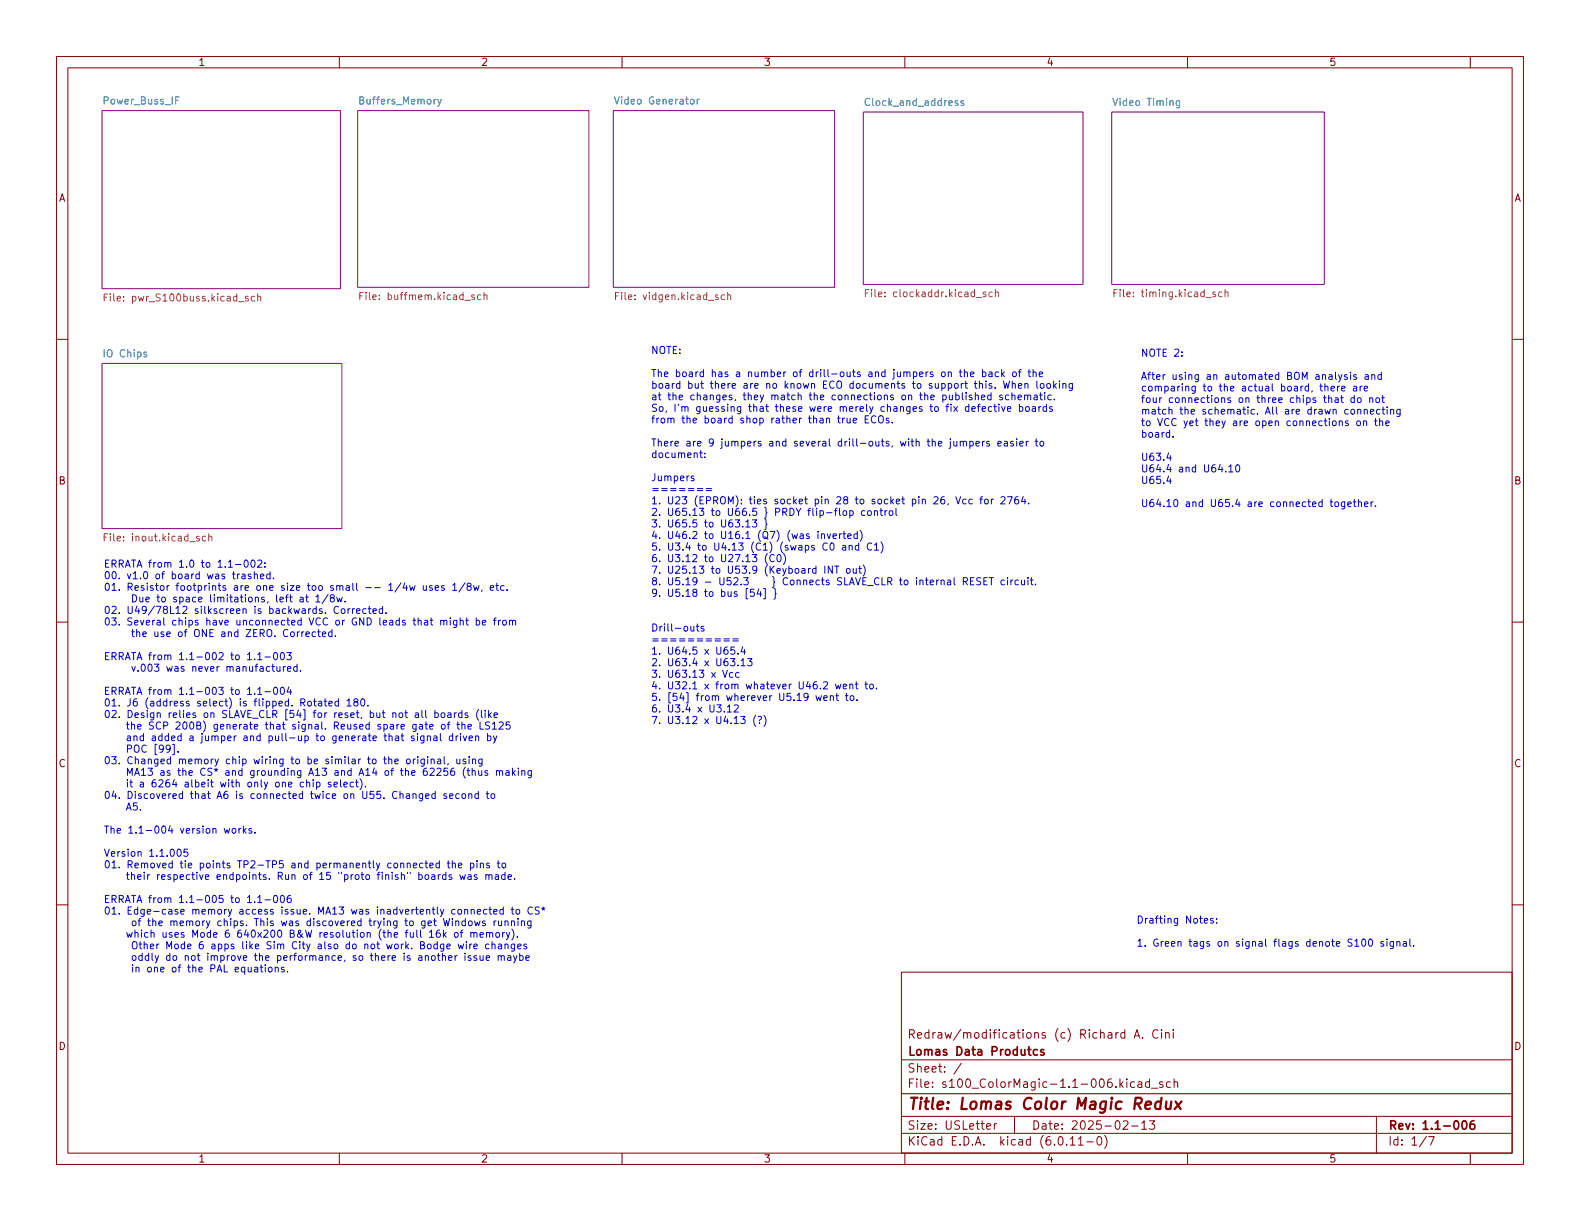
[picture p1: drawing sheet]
<svg xmlns="http://www.w3.org/2000/svg" width="279mm" height="216mm" viewBox="0 0 279 216" stroke-linecap="round" stroke-linejoin="round" font-family="sans-serif">
<defs><g id="words">
<g font-size="2.8" fill="#840000">
<text x="160.4" y="196.8">Title:</text>
<text x="169.7" y="196.8">Lomas</text>
<text x="181.1" y="196.8">Color</text>
<text x="190.9" y="196.8">Magic</text>
<text x="201.4" y="196.8">Redux</text>
</g>
<g font-size="2.1" fill="#840000">
<text x="160.4" y="184.1">Redraw/modifications</text>
<text x="186.4" y="184.1">(c)</text>
<text x="191" y="184.1">Richard</text>
<text x="200.8" y="184.1">A. Cini</text>
<text x="160.4" y="190.1">Sheet:</text>
<text x="160.4" y="187.1">Lomas</text>
<text x="169" y="187.1">Data</text>
<text x="175.5" y="187.1">Produtcs</text>
<text x="160.4" y="192.8">File:</text>
<text x="166.8" y="192.8">s100_ColorMagic-1.1-006.kicad_sch</text>
<text x="160.4" y="203">KiCad</text>
<text x="160.4" y="200.2">Size:</text>
<text x="167.1" y="200.2">USLetter</text>
<text x="168.1" y="203">E.D.A.</text>
<text x="177" y="203">kicad</text>
<text x="182.4" y="200.2">Date:</text>
<text x="184.2" y="203">(6.0.11-0)</text>
<text x="189.4" y="200.2">2025-02-13</text>
<text x="245.4" y="200.2">Rev:</text>
<text x="245.4" y="203">Id:</text>
<text x="249.5" y="203">1/7</text>
<text x="251.5" y="200.2">1.1-006</text>
</g>
<g font-size="1.8" fill="#840000">
<text x="35" y="12">1</text>
<text x="85" y="12">2</text>
<text x="135" y="12">3</text>
<text x="185" y="12">4</text>
<text x="235" y="12">5</text>
<text x="10.4" y="36">A</text>
<text x="267.8" y="36">A</text>
<text x="10.3" y="86">B</text>
<text x="267.7" y="86">B</text>
<text x="10.3" y="136">C</text>
<text x="267.7" y="136">C</text>
<text x="10.3" y="186">D</text>
<text x="267.7" y="186">D</text>
<text x="35" y="205.9">1</text>
<text x="85" y="205.9">2</text>
<text x="135" y="205.9">3</text>
<text x="185" y="205.9">4</text>
<text x="235" y="205.9">5</text>
</g>
<g font-size="1.8" fill="#008484">
<text x="18" y="18.8">Power_Buss_IF</text>
<text x="63.2" y="18.8">Buffers_Memory</text>
<text x="108.5" y="18.8">Video</text>
<text x="114.7" y="18.8">Generator</text>
<text x="152.7" y="19.1">Clock_and_address</text>
<text x="196.6" y="19.1">Video</text>
<text x="202.8" y="19.1">Timing</text>
<text x="18" y="63.6">IO Chips</text>
</g>
<g font-size="1.8" fill="#848400">
<text x="18" y="53.7">File:</text>
<text x="23.2" y="53.7">pwr_S100buss.kicad_sch</text>
<text x="63.2" y="53.4">File:</text>
<text x="68.4" y="53.4">buffmem.kicad_sch</text>
<text x="108.5" y="53.4">File:</text>
<text x="113.6" y="53.4">vidgen.kicad_sch</text>
<text x="152.7" y="52.9">File:</text>
<text x="157.8" y="52.9">clockaddr.kicad_sch</text>
<text x="196.6" y="52.9">File:</text>
<text x="201.8" y="52.9">timing.kicad_sch</text>
<text x="18" y="96.1">File:</text>
<text x="23.2" y="96.1">inout.kicad_sch</text>
</g>
<g font-size="1.8" fill="#0000c2">
<text x="115.1" y="62.6">NOTE:</text>
<text x="201.7" y="63.1">NOTE 2:</text>
<text x="115.1" y="66.7">The</text>
<text x="115.1" y="68.7">board</text>
<text x="115.1" y="70.8">at</text>
<text x="118.1" y="70.8">the</text>
<text x="119.4" y="66.7">board</text>
<text x="121.6" y="68.7">but</text>
<text x="122.1" y="70.8">changes,</text>
<text x="125.7" y="68.7">there</text>
<text x="125.9" y="66.7">has</text>
<text x="130.3" y="66.7">a</text>
<text x="131.7" y="68.7">are</text>
<text x="131.7" y="70.8">they</text>
<text x="132.6" y="66.7">number</text>
<text x="135.8" y="68.7">no</text>
<text x="136.7" y="70.8">match</text>
<text x="139.2" y="68.7">known</text>
<text x="140.7" y="66.7">of</text>
<text x="143.6" y="70.8">the</text>
<text x="143.7" y="66.7">drill-outs</text>
<text x="146.2" y="68.7">ECO documents</text>
<text x="147.7" y="70.8">connections</text>
<text x="154.3" y="66.7">and</text>
<text x="158.9" y="66.7">jumpers</text>
<text x="160.2" y="70.8">on</text>
<text x="163.6" y="70.8">the</text>
<text x="165.4" y="68.7">support</text>
<text x="167.5" y="66.7">on</text>
<text x="167.7" y="70.8">published</text>
<text x="171" y="66.7">the</text>
<text x="173.6" y="68.7">this.</text>
<text x="175" y="66.7">back</text>
<text x="178" y="70.8">schematic.</text>
<text x="178.8" y="68.7">When</text>
<text x="180.6" y="66.7">of</text>
<text x="184.8" y="68.7">looking</text>
<text x="201.7" y="67.2">After</text>
<text x="201.7" y="69.2">comparing</text>
<text x="201.7" y="71.2">four</text>
<text x="206.6" y="71.2">connections</text>
<text x="207.2" y="67.2">using</text>
<text x="212.7" y="69.2">to</text>
<text x="213.4" y="67.2">an</text>
<text x="215.7" y="69.2">the</text>
<text x="216.8" y="67.2">automated</text>
<text x="219.1" y="71.2">on</text>
<text x="219.8" y="69.2">actual</text>
<text x="222.5" y="71.2">three</text>
<text x="226.8" y="69.2">board,</text>
<text x="227.9" y="67.2">BOM analysis</text>
<text x="228.5" y="71.2">chips</text>
<text x="233.9" y="69.2">there</text>
<text x="234.6" y="71.2">that</text>
<text x="239.5" y="71.2">do</text>
<text x="239.9" y="69.2">are</text>
<text x="242" y="67.2">and</text>
<text x="242.9" y="71.2">not</text>
<text x="115.1" y="72.8">So,</text>
<text x="115.1" y="74.8">from</text>
<text x="119.1" y="72.8">I'm</text>
<text x="120.5" y="74.8">the</text>
<text x="123.2" y="72.8">guessing</text>
<text x="124.6" y="74.8">board</text>
<text x="131.1" y="74.8">shop</text>
<text x="132.6" y="72.8">that</text>
<text x="136.7" y="74.8">rather</text>
<text x="137.5" y="72.8">these</text>
<text x="143.5" y="74.8">than</text>
<text x="143.7" y="72.8">were</text>
<text x="148.8" y="74.8">true</text>
<text x="149.1" y="72.8">merely</text>
<text x="153.7" y="74.8">ECOs.</text>
<text x="156.5" y="72.8">changes</text>
<text x="168.4" y="72.8">fix</text>
<text x="171.9" y="72.8">defective</text>
<text x="181.6" y="72.8">boards</text>
<text x="201.7" y="73.3">match</text>
<text x="201.7" y="75.3">to</text>
<text x="201.7" y="77.4">board.</text>
<text x="204.7" y="75.3">VCC yet</text>
<text x="208.6" y="73.3">the</text>
<text x="212.7" y="73.3">schematic.</text>
<text x="213.3" y="75.3">they</text>
<text x="218.4" y="75.3">are</text>
<text x="222.5" y="75.3">open</text>
<text x="224" y="73.3">All</text>
<text x="227.6" y="73.3">are</text>
<text x="228.2" y="75.3">connections</text>
<text x="231.7" y="73.3">drawn</text>
<text x="238.4" y="73.3">connecting</text>
<text x="240.7" y="75.3">on</text>
<text x="244.1" y="75.3">the</text>
<text x="115.1" y="78.9">There</text>
<text x="115.1" y="81">document:</text>
<text x="121.3" y="78.9">are</text>
<text x="125.4" y="78.9">9</text>
<text x="127.7" y="78.9">jumpers</text>
<text x="136.4" y="78.9">and</text>
<text x="140.9" y="78.9">several</text>
<text x="148.8" y="78.9">drill-outs,</text>
<text x="160" y="78.9">with</text>
<text x="165" y="78.9">the</text>
<text x="169" y="78.9">jumpers</text>
<text x="177.7" y="78.9">easier</text>
<text x="201.7" y="81.5">U63.4</text>
<text x="201.7" y="83.5">U64.4</text>
<text x="208.4" y="83.5">and</text>
<text x="212.9" y="83.5">U64.10</text>
<text x="115.1" y="85.1">Jumpers</text>
<text x="115.1" y="87.1">=======</text>
<text x="115.1" y="89.2">1.</text>
<text x="118" y="89.2">U23</text>
<text x="122.9" y="89.2">(EPROM):</text>
<text x="132.8" y="89.2">ties</text>
<text x="137.3" y="89.2">socket</text>
<text x="144.6" y="89.2">pin</text>
<text x="155.1" y="89.2">socket</text>
<text x="162.3" y="89.2">pin</text>
<text x="166.4" y="89.2">26,</text>
<text x="170.5" y="89.2">Vcc</text>
<text x="174.9" y="89.2">for</text>
<text x="178.7" y="89.2">2764.</text>
<text x="201.7" y="85.6">U65.4</text>
<text x="201.7" y="89.6">U64.10</text>
<text x="209.6" y="89.6">and</text>
<text x="214.1" y="89.6">U65.4</text>
<text x="220.8" y="89.6">are</text>
<text x="225" y="89.6">connected</text>
<text x="235.8" y="89.6">together.</text>
<text x="115.1" y="91.2">2.</text>
<text x="115.1" y="93.2">3.</text>
<text x="115.1" y="95.3">4.</text>
<text x="118" y="91.2">U65.13</text>
<text x="118" y="93.2">U65.5</text>
<text x="118" y="95.3">U46.2</text>
<text x="124.7" y="93.2">to</text>
<text x="124.7" y="95.3">to</text>
<text x="125.9" y="91.2">to</text>
<text x="127.7" y="93.2">U63.13</text>
<text x="127.7" y="95.3">U16.1</text>
<text x="128.9" y="91.2">U66.5</text>
<text x="134.4" y="95.3">(Q7)</text>
<text x="135.6" y="91.2">}</text>
<text x="135.6" y="93.2">}</text>
<text x="137.5" y="91.2">PRDY flip-flop</text>
<text x="139.7" y="95.3">(was</text>
<text x="145.2" y="95.3">inverted)</text>
<text x="153.1" y="91.2">control</text>
<text x="18.3" y="100.4">ERRATA from</text>
<text x="31.7" y="100.4">1.0</text>
<text x="35.9" y="100.4">to</text>
<text x="38.9" y="100.4">1.1-002:</text>
<text x="115.1" y="97.3">5.</text>
<text x="115.1" y="99.4">6.</text>
<text x="115.1" y="101.4">7.</text>
<text x="118" y="97.3">U3.4</text>
<text x="118" y="99.4">U3.12</text>
<text x="118" y="101.4">U25.13</text>
<text x="123.5" y="97.3">to</text>
<text x="124.7" y="99.4">to</text>
<text x="125.9" y="101.4">to</text>
<text x="126.5" y="97.3">U4.13</text>
<text x="127.7" y="99.4">U27.13</text>
<text x="128.9" y="101.4">U53.9</text>
<text x="133.1" y="97.3">(C1)</text>
<text x="135.6" y="99.4">(C0)</text>
<text x="135.6" y="101.4">(Keyboard</text>
<text x="138.4" y="97.3">(swaps</text>
<text x="146.2" y="101.4">INT out)</text>
<text x="149.7" y="97.3">and</text>
<text x="154.3" y="97.3">C1)</text>
<text x="18.3" y="102.4">00.</text>
<text x="18.3" y="104.5">01.</text>
<text x="22.4" y="102.4">v1.0</text>
<text x="22.4" y="104.5">Resistor</text>
<text x="26.8" y="106.5">to</text>
<text x="27.5" y="102.4">of</text>
<text x="29.8" y="106.5">space</text>
<text x="30.5" y="102.4">board</text>
<text x="31.2" y="104.5">footprints</text>
<text x="36.4" y="106.5">limitations,</text>
<text x="37" y="102.4">was</text>
<text x="41.5" y="104.5">are</text>
<text x="41.7" y="102.4">trashed.</text>
<text x="45.7" y="104.5">one</text>
<text x="48.2" y="106.5">left</text>
<text x="50.2" y="104.5">size</text>
<text x="52.6" y="106.5">at</text>
<text x="55.1" y="104.5">too</text>
<text x="55.5" y="106.5">1/8w.</text>
<text x="59.2" y="104.5">small</text>
<text x="69.8" y="104.5">1/4w</text>
<text x="76" y="104.5">uses</text>
<text x="81.4" y="104.5">1/8w,</text>
<text x="88.2" y="104.5">etc.</text>
<text x="115.1" y="103.5">8.</text>
<text x="115.1" y="105.5">9.</text>
<text x="118" y="103.5">U5.19</text>
<text x="118" y="105.5">U5.18</text>
<text x="124.7" y="103.5">-</text>
<text x="124.7" y="105.5">to</text>
<text x="127.4" y="103.5">U52.3</text>
<text x="127.7" y="105.5">bus</text>
<text x="132.1" y="105.5">[54]</text>
<text x="137.4" y="105.5">}</text>
<text x="139.4" y="103.5">Connects</text>
<text x="149.2" y="103.5">SLAVE_CLR to</text>
<text x="163.4" y="103.5">internal</text>
<text x="171.8" y="103.5">RESET circuit.</text>
<text x="18.3" y="108.5">02.</text>
<text x="18.3" y="110.6">03.</text>
<text x="22.4" y="108.5">U49/78L12</text>
<text x="22.4" y="110.6">Several</text>
<text x="26.2" y="112.6">use</text>
<text x="30.5" y="110.6">chips</text>
<text x="33.6" y="112.6">ONE and</text>
<text x="34.5" y="108.5">silkscreen</text>
<text x="36.6" y="110.6">have</text>
<text x="42.1" y="110.6">unconnected</text>
<text x="43.1" y="112.6">ZERO.</text>
<text x="45.2" y="108.5">is</text>
<text x="47.9" y="108.5">backwards.</text>
<text x="49.8" y="112.6">Corrected.</text>
<text x="55.2" y="110.6">VCC or</text>
<text x="59.5" y="108.5">Corrected.</text>
<text x="63" y="110.6">GND leads</text>
<text x="74.2" y="110.6">that</text>
<text x="79.1" y="110.6">might</text>
<text x="85.5" y="110.6">be</text>
<text x="88.9" y="110.6">from</text>
<text x="115.1" y="111.7">Drill-outs</text>
<text x="115.1" y="113.7">==========</text>
<text x="18.3" y="116.7">ERRATA from</text>
<text x="28.5" y="118.8">was</text>
<text x="31.7" y="116.7">1.1-002</text>
<text x="33.1" y="118.8">never</text>
<text x="39.3" y="118.8">manufactured.</text>
<text x="41.1" y="116.7">to</text>
<text x="44.1" y="116.7">1.1-003</text>
<text x="115.1" y="115.7">1.</text>
<text x="115.1" y="117.8">2.</text>
<text x="115.1" y="119.8">3.</text>
<text x="118" y="115.7">U64.5</text>
<text x="118" y="117.8">U63.4</text>
<text x="118" y="119.8">U63.13</text>
<text x="124.7" y="115.7">x</text>
<text x="124.7" y="117.8">x</text>
<text x="125.9" y="119.8">x</text>
<text x="126.8" y="115.7">U65.4</text>
<text x="126.8" y="117.8">U63.13</text>
<text x="128" y="119.8">Vcc</text>
<text x="18.3" y="122.9">ERRATA from</text>
<text x="18.3" y="124.9">01.</text>
<text x="22.4" y="124.9">J6</text>
<text x="25.7" y="124.9">(address</text>
<text x="31.7" y="122.9">1.1-003</text>
<text x="35.1" y="124.9">select)</text>
<text x="41.1" y="122.9">to</text>
<text x="42.7" y="124.9">is</text>
<text x="44.1" y="122.9">1.1-004</text>
<text x="45.5" y="124.9">flipped.</text>
<text x="53.7" y="124.9">Rotated</text>
<text x="62.1" y="124.9">180.</text>
<text x="115.1" y="121.9">4.</text>
<text x="115.1" y="123.9">5.</text>
<text x="115.1" y="126">6.</text>
<text x="118" y="121.9">U32.1</text>
<text x="118" y="123.9">[54]</text>
<text x="118" y="126">U3.4</text>
<text x="123.2" y="123.9">from</text>
<text x="123.5" y="126">x</text>
<text x="124.7" y="121.9">x</text>
<text x="125.6" y="126">U3.12</text>
<text x="126.8" y="121.9">from</text>
<text x="128.7" y="123.9">wherever</text>
<text x="132.3" y="121.9">whatever</text>
<text x="138.1" y="123.9">U5.19</text>
<text x="141.7" y="121.9">U46.2</text>
<text x="144.8" y="123.9">went</text>
<text x="148.4" y="121.9">went</text>
<text x="150.2" y="123.9">to.</text>
<text x="153.8" y="121.9">to.</text>
<text x="18.3" y="126.9">02.</text>
<text x="22.4" y="126.9">Design</text>
<text x="22.8" y="129">the</text>
<text x="22.8" y="131">and</text>
<text x="26.9" y="129">SCP 200B)</text>
<text x="27.3" y="131">added</text>
<text x="29.8" y="126.9">relies</text>
<text x="34.1" y="131">a</text>
<text x="36.2" y="126.9">on</text>
<text x="36.4" y="131">jumper</text>
<text x="38.6" y="129">generate</text>
<text x="39.6" y="126.9">SLAVE_CLR [54]</text>
<text x="44" y="131">and</text>
<text x="47.9" y="129">that</text>
<text x="48.6" y="131">pull-up</text>
<text x="52.8" y="129">signal.</text>
<text x="56.1" y="126.9">for</text>
<text x="59.9" y="126.9">reset,</text>
<text x="60.2" y="131">generate</text>
<text x="60.3" y="129">Reused</text>
<text x="66.3" y="126.9">but</text>
<text x="68.2" y="129">spare</text>
<text x="69.5" y="131">that</text>
<text x="70.5" y="126.9">not</text>
<text x="74.4" y="131">signal</text>
<text x="74.5" y="129">gate</text>
<text x="74.6" y="126.9">all</text>
<text x="78.2" y="126.9">boards</text>
<text x="79.7" y="129">of</text>
<text x="81.3" y="131">driven</text>
<text x="82.7" y="129">the</text>
<text x="85.7" y="126.9">(like</text>
<text x="86.8" y="129">LS125</text>
<text x="115.1" y="128">7.</text>
<text x="118" y="128">U3.12</text>
<text x="124.7" y="128">x</text>
<text x="126.8" y="128">U4.13</text>
<text x="133.5" y="128">(?)</text>
<text x="18.3" y="135.1">03.</text>
<text x="22.4" y="135.1">Changed</text>
<text x="22.8" y="133.1">POC [99].</text>
<text x="22.8" y="137.2">MA13</text>
<text x="28.8" y="137.2">as</text>
<text x="31.7" y="135.1">memory</text>
<text x="32.1" y="137.2">the</text>
<text x="36.2" y="137.2">CS*</text>
<text x="40.2" y="135.1">chip</text>
<text x="40.8" y="137.2">and</text>
<text x="45.3" y="135.1">wiring</text>
<text x="45.4" y="137.2">grounding</text>
<text x="52" y="135.1">to</text>
<text x="55.9" y="137.2">A13</text>
<text x="58.4" y="135.1">similar</text>
<text x="60.5" y="137.2">and</text>
<text x="65.1" y="137.2">A14</text>
<text x="69" y="135.1">the</text>
<text x="69.7" y="137.2">of</text>
<text x="72.7" y="137.2">the</text>
<text x="73.1" y="135.1">original,</text>
<text x="76.8" y="137.2">62256</text>
<text x="82.1" y="135.1">using</text>
<text x="84" y="137.2">(thus</text>
<text x="90" y="137.2">making</text>
<text x="18.3" y="141.3">04.</text>
<text x="22.4" y="141.3">Discovered</text>
<text x="22.8" y="139.2">it</text>
<text x="22.8" y="143.3">A5.</text>
<text x="25.2" y="139.2">a</text>
<text x="27.5" y="139.2">6264</text>
<text x="33.4" y="139.2">albeit</text>
<text x="33.8" y="141.3">that</text>
<text x="38.6" y="141.3">A6</text>
<text x="39.9" y="139.2">with</text>
<text x="42.1" y="141.3">is</text>
<text x="44.8" y="141.3">connected</text>
<text x="44.9" y="139.2">only</text>
<text x="49.9" y="139.2">one</text>
<text x="54.4" y="139.2">chip</text>
<text x="55.6" y="141.3">twice</text>
<text x="59.5" y="139.2">select).</text>
<text x="61.6" y="141.3">on</text>
<text x="65" y="141.3">U55.</text>
<text x="70.5" y="141.3">Changed</text>
<text x="79.7" y="141.3">second</text>
<text x="18.3" y="147.4">The</text>
<text x="22.6" y="147.4">1.1-004</text>
<text x="32" y="147.4">version</text>
<text x="39.9" y="147.4">works.</text>
<text x="18.3" y="151.5">Version</text>
<text x="18.3" y="153.5">01.</text>
<text x="22.4" y="153.5">Removed</text>
<text x="22.8" y="155.6">their</text>
<text x="26.3" y="151.5">1.1.005</text>
<text x="28.2" y="155.6">respective</text>
<text x="32" y="153.5">tie</text>
<text x="35.5" y="153.5">points</text>
<text x="39" y="155.6">endpoints.</text>
<text x="42.4" y="153.5">TP2-TP5</text>
<text x="49.9" y="155.6">Run</text>
<text x="52" y="153.5">and</text>
<text x="54.6" y="155.6">of</text>
<text x="56.6" y="153.5">permanently</text>
<text x="57.6" y="155.6">15</text>
<text x="61.1" y="155.6">&quot;proto</text>
<text x="68.2" y="155.6">finish&quot;</text>
<text x="69.3" y="153.5">connected</text>
<text x="75.5" y="155.6">boards</text>
<text x="80.1" y="153.5">the</text>
<text x="83" y="155.6">was</text>
<text x="84.2" y="153.5">pins</text>
<text x="87.7" y="155.6">made.</text>
<text x="18.3" y="159.7">ERRATA from</text>
<text x="18.3" y="161.7">01.</text>
<text x="22.4" y="161.7">Edge-case</text>
<text x="31.7" y="159.7">1.1-005</text>
<text x="34" y="161.7">memory</text>
<text x="41.1" y="159.7">to</text>
<text x="42.5" y="161.7">access</text>
<text x="44.1" y="159.7">1.1-006</text>
<text x="50.1" y="161.7">issue.</text>
<text x="56.7" y="161.7">MA13</text>
<text x="62.8" y="161.7">was</text>
<text x="67.4" y="161.7">inadvertently</text>
<text x="80.8" y="161.7">connected</text>
<text x="94.6" y="161.7">CS*</text>
<text x="22.8" y="165.8">which</text>
<text x="25.2" y="163.7">the</text>
<text x="28.4" y="167.8">Mode</text>
<text x="29.2" y="165.8">uses</text>
<text x="29.2" y="163.7">memory</text>
<text x="34.6" y="165.8">Mode</text>
<text x="36.6" y="167.8">apps</text>
<text x="37.7" y="163.7">chips.</text>
<text x="42.2" y="167.8">like</text>
<text x="42.9" y="165.8">640x200</text>
<text x="44.5" y="163.7">This</text>
<text x="46.7" y="167.8">Sim</text>
<text x="49.3" y="163.7">was</text>
<text x="51.4" y="167.8">City</text>
<text x="52.3" y="165.8">B&amp;W</text>
<text x="54" y="163.7">discovered</text>
<text x="56.1" y="167.8">also</text>
<text x="57.7" y="165.8">resolution</text>
<text x="61.2" y="167.8">do</text>
<text x="64.6" y="167.8">not</text>
<text x="65.2" y="163.7">trying</text>
<text x="68.3" y="165.8">(the</text>
<text x="68.7" y="167.8">work.</text>
<text x="71.7" y="163.7">to</text>
<text x="73.3" y="165.8">full</text>
<text x="74.7" y="163.7">get</text>
<text x="74.8" y="167.8">Bodge</text>
<text x="77.6" y="165.8">16k</text>
<text x="78.8" y="163.7">Windows</text>
<text x="81.7" y="167.8">wire</text>
<text x="82.2" y="165.8">of</text>
<text x="85.2" y="165.8">memory).</text>
<text x="86.6" y="167.8">changes</text>
<text x="87.8" y="163.7">running</text>
<text x="200.9" y="163.3">Drafting</text>
<text x="200.9" y="167.4">1.</text>
<text x="203.8" y="167.4">Green</text>
<text x="209.6" y="163.3">Notes:</text>
<text x="210.4" y="167.4">tags</text>
<text x="215.5" y="167.4">on</text>
<text x="218.9" y="167.4">signal</text>
<text x="225.8" y="167.4">flags</text>
<text x="231.6" y="167.4">denote</text>
<text x="239.1" y="167.4">S100</text>
<text x="245.1" y="167.4">signal.</text>
<text x="25" y="171.9">one</text>
<text x="28.4" y="169.9">do</text>
<text x="31.8" y="169.9">not</text>
<text x="32.5" y="171.9">the</text>
<text x="35.9" y="169.9">improve</text>
<text x="36.6" y="171.9">PAL equations.</text>
<text x="44.5" y="169.9">the</text>
<text x="48.6" y="169.9">performance,</text>
<text x="62.1" y="169.9">so</text>
<text x="65.4" y="169.9">there</text>
<text x="71.4" y="169.9">is</text>
<text x="74.1" y="169.9">another</text>
<text x="82.5" y="169.9">issue</text>
<text x="88.5" y="169.9">maybe</text>
</g>
</g></defs>
<g fill="none" stroke="#840000" stroke-width=".18">
<path d="M10 10h259.4v195.9h-259.4zM12 12h255.4v191.9h-255.4zM60 10v2M110 10v2M160 10v2M210 10v2M260 10v2M10 60h2M267.4 60h2M10 110h2M267.4 110h2M10 160h2"/>
<path d="M267.4 160h2M159.4 171.9h108v32h-108zM159.4 197.4h108M159.4 193.4h108M159.4 187.4h108M164.9 192.1v.2M164.9 191.4v.1M167 189.4v.2M167 188.7v.1M170 188l-1.3 1.9M176.3 198.7h-.3l-.2 .3M179.4 197.4v3"/>
<path d="M181.6 182.7l.2-.1 .5 .1v.6l-.1 .2-.4 .1-.2-.2zM183 182.7l.2-.1h.3l.1 1M183 182.6v1M184.8 182.6h-.3l-.2 .2v.2l.5 .2v.3h-.5M198.9 182.6h-.4l-.3 .3v.4l.1 .2h.6M198.9 182.1v1.5M200.1 199.1h1.2M201.3 191.4h.5l.1 .9M201.9 198.6l.4-.4v1.5M201.9 191.6l-.5 .1a.29 .29 0 0 0-.2 .3 .29 .29 0 0 0 .2 .3l.5-.1M201.9 199.7h.9M203.3 198.2h.9l-.5 .5 .4 .2v.6l-.2 .2h-.4l-.2-.2"/>
<path d="M203.3 191.4l-.5-.1-.3 .3v.4l.2 .2h.6M203.3 190.8v1.5M203.6 192.4h1.2M205.6 191.4l-.3-.1-.3 .2 .1 .2 .5 .2v.3h-.6M207 191.4l-.5-.1-.2 .3v.4l.1 .2h.6M207.6 191.4l.2-.1 .4 .1 .1 .9M207.6 190.8v1.5M243.4 197.4v6.5M60 203.9v2M110 203.9v2M159.4 200.4h108M160 203.9v2"/>
<path d="M194.2 201h.1a.81 .81 0 0 1 .6 .6 .81 .81 0 0 1-.3 .8l-.1 .1a.81 .81 0 0 1-.6-.6 .81 .81 0 0 1 .3-.9zM195.3 200.8a1.72 1.72 0 0 1 0 2.2M210 203.9v2M252.6 201h1l-.6 1.5M260 203.9v2"/>
</g>
<path d="M258.7 198.2h.2a.82 .82 0 0 1 .6 .6 .82 .82 0 0 1-.3 .8l-.2 .1a.81 .81 0 0 1-.6-.6 .81 .81 0 0 1 .3-.9zM260.7 198.2a.6 .6 0 0 0-.7 .6v.6l.1 .2 .4 .1 .2-.2 .1-.5-.1-.2-.5-.1-.2 .3" fill="none" stroke="#840000" stroke-width=".3"/>
<path d="M200.7 195.2h.8a.55 .55 0 0 0 .4-.5 .55 .55 0 0 0-.3-.6h-.8l-.2 2" fill="none" stroke="#840000" stroke-width=".4"/>
<g fill="#fff" stroke="#fff" stroke-width=".18">
<path d="M152.7 19.8h38.8v30.5h-38.8z"/>
<path d="M196.6 19.8h37.6v30.5h-37.6z"/>
<path d="M63.2 19.6h40.9v31.2h-40.9z"/>
<path d="M18 64.3h42.5v29.2h-42.5z"/>
<path d="M18 19.6h42.2v31.5h-42.2z"/>
<path d="M108.5 19.6h39.1v31.2h-39.1z"/>
</g>
<path d="M18 19.6h42.2v31.5h-42.2zM63.2 19.6h40.9v31.2h-40.9zM108.5 19.6h39.1v31.2h-39.1zM152.7 19.8h38.8v30.5h-38.8zM196.6 19.8h37.6v30.5h-37.6zM18 64.3h42.5v29.2h-42.5z" fill="none" stroke="#840084" stroke-width=".18"/>
<path d="M31.1 17.7h.4M31.7 17.1h-.6v1.3M77.1 17.6l-.3 .2M77.4 17.6l.3 .8M78 17.6l-.4 1.1-.2 .1M123.3 17.6v.8M123.7 17.6l-.4 .2M169.4 17.9l-.3-.1-.2 .2v.2l.5 .1v.3h-.5M170.4 17.9l-.3-.1-.2 .2 .1 .2 .4 .1v.3h-.5" fill="none" stroke="#008484" stroke-width=".18"/>
<g fill="none" stroke="#848400" stroke-width=".18">
<path d="M21.9 53.1v.1M21.9 52.4v.2M43.9 52.4h-.3l-.2 .2 .1 .2 .4 .1v.3h-.5M45 52.4h-.3l-.3 .2 .1 .6h.5M45.6 52.5l.2-.1h.3v.8M45.6 52v1.2M67.1 52.9v.1M67.1 52.2v.1M85 52.2l-.3-.1-.3 .3 .2 .5h.4M85.6 52.3l.2-.2 .3 .1v.8M85.6 51.7v1.3M112.3 52.9v.1"/>
<path d="M112.3 52.2v.1M128.1 52.2l-.3-.1-.3 .3 .1 .5h.5M128.7 52.3l.2-.2 .3 .1v.8M128.7 51.7v1.3M156.5 52.4v.1M156.5 51.7v.1M174.3 51.7l-.3-.1-.2 .2 .1 .2 .4 .1v.3h-.5M175.5 51.7l-.4-.1-.2 .3 .1 .5h.5M176 51.7l.2-.1 .3 .1 .1 .8M176 51.2v1.3M200.4 52.4v.1M200.4 51.7v.1"/>
<path d="M216.1 51.7l-.4-.1-.2 .3 .1 .5h.5M216.6 51.7l.2-.1 .3 .1 .1 .8M216.6 51.2v1.3M21.9 95.5v.2M21.9 94.9v.1M36.4 94.9l-.4-.1-.2 .2 .1 .6h.5M36.9 94.9l.2-.1 .3 .1 .1 .8M36.9 94.4v1.3"/>
</g>
<g fill="none" stroke="#0000c2" stroke-width=".18">
<path d="M118.6 74.1l.2-.2 .3 .1 .1 .8M120.2 67.9l-.3-.1-.3 .2 .1 .6h.5M120.2 67.4v1.3M123.9 79.7v1l.3 .2M130.1 70.6l-.1 .3M131 71.9v1l-.3 .3-.3-.1M131 72l-.4-.1-.2 .2 .1 .6h.5M134.6 78.1l-.4-.1-.1 .2v.2l.5 .1v.3h-.5M143.7 65.8h-.3l-.3 .2 .2 .5h.4M145.6 68h.4M146.2 67.4h-.6v1.3h.6M147.7 69.9h-.3l-.3 .2 .2 .5h.4"/>
<path d="M148.1 73.9h.5M148.6 72l.2-.1 .3 .1v.7M148.6 71.9v.8M148.8 78.1l-.3-.1-.3 .3 .1 .5h.5M150.8 65.8h.4M150.9 65.3v1.1l.3 .2M152.1 65.8h-.3l-.2 .1 .1 .2 .4 .1v.3h-.5M153 74.1h.4M153.6 73.5h-.6v1.3h.6M153.7 65.8h.4l.1 .8M154.2 66.1h-.4l-.2 .2 .2 .3 .4-.1M156.4 72l-.4-.1-.2 .2 .1 .6h.5"/>
<path d="M157.2 78.1l-.3-.1-.2 .2v.2l.5 .1v.3h-.5M157.8 78.8l-.1 .3M158 69.9h-.3l-.2 .1v.2l.5 .1v.3h-.5M158.1 65.8v1.1l-.3 .1M158.1 65.3v.2M159.2 78l.3 .9 .2-.6 .3 .6 .2-.9M159.6 69.9h.3l.2 .2v.4l-.2 .2-.3-.1-.1-.1zM161.3 67.8h.5M161.5 67.4v1.1l.3 .2M162.3 67.9l.3-.1 .3 .2v.4l-.3 .3-.3-.1-.1-.2zM162.6 69.9h.5M162.8 69.4v1.1l.3 .2"/>
<path d="M163.9 78h.5M164.1 77.6v1.1l.3 .2M164.4 71.9h.5M164.6 71.5v1.1l.3 .1M164.8 67.9l-.3-.1-.2 .2 .1 .2 .4 .1v.3h-.5M165.4 72l.3-.1 .2 .2v.4l-.2 .2h-.3l-.1-.2zM166.6 65.8h.3l.2 .2v.4l-.2 .2-.3-.1-.1-.1zM166.7 69.9h.4l.2 .2-.1 .5h-.5M166.7 69.9v1.2M167.3 71.9h.5M167.8 71.5l-.3 .2v1M168.1 78v1.1l-.3 .2"/>
<path d="M168.1 77.6v.1M169.6 65.8h.5M169.8 65.3v1.1l.3 .2M171.3 72l-.3-.1-.3 .2 .1 .6h.5M171.3 71.5v1.2M172.3 67.8h.5M172.5 67.4v1.1l.3 .2M173.7 65.8h.4l.2 .2-.1 .5h-.5M176.5 78.5l.6-.2-.1-.2-.4-.1-.1 .2v.6h.5M177.2 69.9h-.3l-.1 .1v.2l.4 .1v.3h-.4M177.4 67.4l.3 1.3 .3-1 .2 1 .3-1.3M179.2 65.8h.3l.2 .2v.4l-.2 .2-.3-.1-.1-.1z"/>
<path d="M180.3 72l.3-.1 .3 .2-.1 .6h-.5M180.3 71.5v1.2M182.7 65.9l.2-.1h.3v.8M182.7 65.3v1.3M183.1 78h.4M183.2 77.6v1.1l.3 .2M183.8 66.2l.6-.1-.1-.3h-.3l-.2 .1v.6h.5M184 78.1l.3-.1 .3 .3v.3l-.3 .3-.3-.1-.1-.2zM184.1 67.9l.3-.1 .2 .2v.4l-.2 .3-.3-.1-.1-.2zM205.4 70.3l-.3 .3M206 66.2l-.3 .3M206.7 72.5l.2-.1h.3l.1 .8"/>
<path d="M207.4 77.2v.1M211.4 68.3v1l-.3 .3-.3-.1M211.4 68.3h-.4l-.2 .2 .1 .6h.5M217.6 70.4l-.3-.1-.2 .2 .1 .2 .4 .1v.3h-.5M221.8 72.4h-.3l-.3 .2 .1 .6h.5M222.4 73.1v.1M225 67.9v1.1l.2 .1M226.1 66.3l-.3-.1-.3 .3 .1 .5h.5M226.1 65.8v1.3M228.2 74.5l-.4-.1-.2 .3 .1 .5h.5M238.4 72.4h-.4l-.2 .2 .1 .6h.5M238.4 74.5l-.3-.1-.2 .2 .1 .2 .4 .1v.3h-.5"/>
<path d="M239.5 70.4l-.4-.1-.2 .3 .1 .5h.5M239.9 68.6l-.4 .1-.2 .1 .2 .3h.4M240 74.5l.3-.1 .3 .3v.3l-.3 .3-.3-.1-.1-.2zM242 66.5l-.5 .1-.1 .2 .1 .3 .5-.1M242.2 70.5l.2-.2 .3 .1 .1 .8M242.2 70.3v.9M243.1 74.4h.4M243.2 74v1.1l.3 .2M247.6 72.4v1l-.2 .2h-.4M247.6 72.4h-.4l-.2 .2 .1 .6h.5M45.6 99.2l.5-.2 .2 .4-.8 .9h.8M46.8 99.5v.1"/>
<path d="M122.7 84.2h-.3l-.2 .1 .1 .2 .4 .1v.3h-.5M123.3 86.4h1M123.3 86.8h1M123.7 89.9h.8l-.5 .5 .4 .1v.5l-.2 .1-.5-.1M123.7 80.1h.5M124.6 80.8v.1M124.6 80.1v.2M124.9 86.4h.9M124.9 86.8h.9M144.7 94v.1M144.7 94.4v.8M146.3 96.1a.6 .6 0 0 0-.9 .5 .6 .6 0 0 0 .6 .7l.3-.1"/>
<path d="M146.9 96.1l.2-.1a.68 .68 0 0 1 .4 .6 .68 .68 0 0 1-.4 .7l-.2-.1-.1-.4zM148 88l.5-.2 .2 .4-.8 .9h.8M149 96.5h.5v.8M149.4 88.4l-.2-.3v-.1l.2-.2 .4 .1 .1 .2v.2l-.6 .1-.1 .2v.4l.2 .1h.3l.2-.2v-.4l-.2-.1M149.5 96.7l-.4 .1-.2 .2 .2 .3 .4-.1M150.3 90.4l.3-.1 .3 .2-.1 .6h-.5M150.3 90.3v1.3M151.2 88.3h.5M151.4 87.8v1.1l.3 .2M152.2 88.3h.3l.3 .2v.4l-.3 .2-.3-.1-.1-.1zM152.9 90.4l-.3-.1-.3 .2 .2 .6h.4M154.1 96.1a.6 .6 0 0 0-.8 .5 .6 .6 0 0 0 .6 .7l.2-.1"/>
<path d="M154.7 88.3h-.3l-.2 .1 .1 .2 .4 .1v.3h-.5M161.3 88.3h.4l.2 .2-.1 .5h-.5M161.3 88.3v1.2M165.2 88l.4-.2 .3 .4-.8 .9h.8M169 87.8l.4 1.3 .5-1.3M174.2 88.3h.3l.3 .2v.4l-.3 .2-.3-.1-.1-.1zM177 88l.5-.2 .2 .4-.8 .9h.8M206.7 80.1l-.4 .9h.8M206.7 82.1l-.4 .9h.8M206.7 84.2l-.4 .9h.8M207.7 88.4l.2-.1a.68 .68 0 0 1 .4 .6 .68 .68 0 0 1-.4 .7l-.2-.1-.1-.4zM218.6 82.3l.2-.1a.68 .68 0 0 1 .4 .6 .68 .68 0 0 1-.4 .6l-.2-.1-.1-.3z"/>
<path d="M233.8 88.8l-.4-.1-.2 .3 .1 .5h.5M233.8 88.3v1.3M243.2 89.5v.1M23.3 111.7h.4M23.3 117.9l.3 .8 .3-.8M23.4 105.2a.64 .64 0 0 1 .8 .6 .64 .64 0 0 1-.8 .6zM23.4 111.3v1.1l.3 .2M24.2 111.8l.2-.1 .3 .1v.8M24.2 111.3v1.3M24.4 118.6v.1M24.7 105.6l.1 .8h.3l.2-.1M25.1 117.6l.2-.2a.68 .68 0 0 1 .4 .7 .68 .68 0 0 1-.4 .6l-.2-.1-.1-.4z"/>
<path d="M25.3 112.1l.6-.1-.1-.2-.4-.1-.1 .2v.6h.5M25.3 105.6v.8M25.8 106l.6-.1-.1-.3h-.3l-.2 .2 .1 .6h.4M26.3 117.5l.2-.1a.68 .68 0 0 1 .4 .7 .68 .68 0 0 1-.4 .6 .84 .84 0 0 1-.2-1.2zM27.3 117.4h.8l-.4 .5 .3 .1v.6l-.1 .1-.6-.1M28.7 105.6h.3l.2 .2v.4l-.2 .2h-.3l-.1-.2zM28.9 109.3v1l.2 .2M29.5 112.1l.6-.1-.1-.2-.3-.1-.2 .2 .1 .6h.4M29.6 103.5v.9M29.9 103.5l-.3 .3M31.1 108.5h.8M31.7 111.8l.3-.1 .2 .3v.3l-.2 .3-.3-.1-.2-.2z"/>
<path d="M32.3 107.3l.5-.1 .3 .4-.8 .9h.8M32.5 117.9h-.3l-.2 .1 .1 .2 .4 .1v.3h-.5M32.6 111.7h.5M33.1 111.3l-.3 .2v1.1M35.1 106l.6-.1v-.3h-.4l-.2 .2 .1 .6h.5M37.7 115.4h.1a.68 .68 0 0 1 .5 .6 .68 .68 0 0 1-.5 .7 .84 .84 0 0 1-.1-1.3zM38.4 117.9v.8M38.7 115.5l.5-.1 .3 .4-.8 .9h.8M38.7 117.9l-.3 .2M39.9 103.6l-.3-.1-.2 .2 .1 .2 .4 .1v.3h-.5M42.1 111.8l-.4-.1-.2 .3 .1 .5h.5M42.1 111.3v1.3"/>
<path d="M43 107.8l.2-.2 .3 .1v.8M43 107.6v.9M45.2 105.7l.1-.1h.3l.1 .8M46.7 105.6h-.3l-.2 .2 .1 .2 .4 .1v.3h-.5M46.8 100.2v.1M47.4 106.4l-.1 .2M50.7 115.4h.8l-.4 .5 .3 .1v.5l-.1 .2-.6-.2M50.8 118.3l.6-.1v-.3h-.4l-.2 .1 .1 .6h.5M51.2 105.6h.5M51.4 105.2v1.1l.3 .1M52.5 117.9h-.3l-.3 .2 .1 .5h.5M52.5 117.4v1.3"/>
<path d="M53.1 118.6v.1M53.3 109.7h-.4l-.2 .2 .1 .6h.5M53.3 109.3v1.2M54.3 103.5h.5M57.6 108.4v.1M58.7 111.8l-.4-.1-.2 .3 .1 .5h.5M58.7 111.3v1.3M58.9 103.6l-.3-.1-.1 .2v.2l.4 .1v.3h-.4M59.3 112.4v.2M59.5 105.6l.3 .8 .2-.6 .3 .6 .2-.8M61 106.3v.1M63 109.3a.59 .59 0 0 0-.7 .6 .59 .59 0 0 0 .7 .6l.1-.5h-.3"/>
<path d="M64.7 103.9h1M66.3 103.9h.9M68.3 108.4v.1M68.7 103.5l.4-.4v1.3M68.7 104.4h.8M73 109.7h.5M73.2 109.3v1l.3 .2M74.8 103.5l.1 .8 .3 .1 .2-.1M75.4 103.5v.9M77.9 109.8l.2-.1h.3l.1 .8M77.9 109.7v.8M78.5 109.9l.2-.2h.3v.8"/>
<path d="M80 103.5l.4-.4v1.3M80 104.4h.8M84.2 109.7h.4l.2 .2-.1 .6h-.5M84.2 109.3v1.2M86.7 104l.6-.2-.1-.2-.3-.1-.2 .2 .1 .6h.4M88.2 109.7v.8M88.5 109.7l-.3 .2M122.2 110.7v.8l.3 .1 .2-.1M122.7 110.7v.9M122.8 116.4l-.3 .9h.8M123.1 110.7h.5M123.3 110.3v1.1l.3 .2"/>
<path d="M123.7 100.1h.8l-.5 .5 .4 .1v.5l-.2 .2-.5-.2M123.7 118.5h.8l-.5 .5 .4 .1v.5l-.2 .2-.5-.2M124.5 110.8l-.4-.1-.1 .2v.2l.5 .1v.3h-.5M126.4 113h1M126.4 113.3h1M128 113h1M128 113.3h1M129.6 113h1M129.6 113.3h1M136.6 102l.2 .1v.6l.2 .2-.2 .2v.6l-.2 .2M139.3 102.3a.6 .6 0 0 0-.9 .4 .6 .6 0 0 0 .6 .7l.3-.1M144.3 100.6l-.4-.1-.2 .3 .1 .5h.5"/>
<path d="M144.3 100.1v1.3M148.8 102.2l-.5-.1-.2 .3 .1 .3 .6 .2v.4l-.2 .1h-.5M162.7 102.7l.2-.1h.3v.8M162.7 102.6v.8M170.4 102.8l.6-.1 .1-.1-.1-.3-.6-.2v1.3M170.7 102.8l.4 .6M27.5 137.9h-.4a.85 .85 0 0 0 0 1.3l.5-.2v-.4l-.2-.2h-.3l-.2 .2M30.2 134.3l-.4-.1-.2 .3 .1 .5h.5M30.2 133.8v1.3M31.4 136.3h.5M32.3 139.9v1.3M32.8 138.4h.4l.1 .8"/>
<path d="M33.3 138.6l-.4 .1-.2 .1 .2 .4 .4-.1M33.4 124.1l-.3-.1-.2 .2 .1 .2 .4 .1v.3h-.5M34.1 130.4l-.4 .1-.2 .2 .2 .3 .4-.1M34.6 126.1l-.3-.1-.2 .2v.2l.5 .1v.3h-.5M35.7 130.1v1.1l-.2 .2M36.3 136a.6 .6 0 0 0-.9 .4 .6 .6 0 0 0 .6 .7l.3-.1M38.4 128.1v1l-.2 .3-.3-.1M38.4 128.1h-.3l-.3 .2 .2 .6h.4M38.7 121.5h.8l-.5 .5 .4 .1v.6l-.2 .1-.5-.1M39 138.3l.2 .9 .3-.7 .2 .7 .3-.9M40 136.3h.4l.1 .8M40.5 136.6h-.4l-.2 .2 .2 .3 .4-.1"/>
<path d="M40.6 123.4a1.46 1.46 0 0 1 0 1.9M43.2 130.2h.4l.1 .8M43.7 130.4l-.4 .1-.2 .2 .2 .3 .4-.1M43.9 138.4l.3-.1 .3 .2v.4l-.3 .3-.3-.1-.1-.2zM44.9 136.3v1l-.2 .2h-.3M44.9 136.3h-.3l-.3 .2 .1 .5h.5M46.9 128.1h.5M47.1 127.7v1l.3 .2M47.6 130.2l.3-.1 .3 .3-.1 .5h-.5M47.6 130.1v1.3M48.8 138.4l.3-.1 .3 .2v.4l-.3 .3-.3-.1-.1-.2zM51.1 121.5l-.3 .9h.8"/>
<path d="M51.4 121.9v.9M51.6 124.7v.1M52.2 128.1h-.3l-.2 .2 .1 .1 .4 .2v.3h-.5M53.2 124.2h.6l.1-.2v-.3l-.7-.1v1.2M53.5 139.9v1.3M53.7 138.4l-.4-.1-.2 .2 .1 .6h.5M53.9 130.2l.4-.1 .2 .3-.1 .5h-.5M54.5 134.3l.3-.1 .3 .3-.1 .5h-.5M54.5 133.8v1.3M54.6 137.1l.4-1.3 .4 1.3M54.7 136.7h.6M55.4 126h.5"/>
<path d="M55.6 134.6l.6-.1-.1-.2-.4-.1-.1 .2v.6h.5M55.9 130.1h.4M56 129.7v1.1l.3 .2M56.8 130.2l.3-.1 .3 .3v.3l-.3 .3-.3-.1-.1-.2zM58.1 134.3l-.3-.1-.2 .2 .1 .2 .4 .1v.3h-.5M58.5 138.4l-.3-.1-.2 .2 .1 .2 .4 .1v.3h-.5M59.1 128.3h.6l.2-.2-.1-.3-.7-.1v1.2M59.2 126v.9M59.2 136.3h.5l.1 .8M59.4 130.1v1.1l-.2 .2-.3-.1M59.4 130.2l-.3-.1-.3 .3 .1 .5h.5M59.4 128.3l.5 .6"/>
<path d="M59.5 126l-.3 .3M59.8 136.6h-.4l-.2 .2 .2 .3 .4-.1M61.4 123.9l.3-.3v1.2M61.4 124.8h.7M63.5 137.1l.4-1.3 .4 1.3M63.6 136.7h.6M64.1 139.9v1.1l.3 .2h.2l.3-.2v-1.1M65 134.2h.5M65.2 133.8v1.1l.3 .2M65.5 126.1l.3-.1 .3 .3-.1 .5h-.5M65.5 125.6v1.3M66 134.3l.3-.1 .2 .3v.3l-.2 .3-.3-.1-.2-.2z"/>
<path d="M67.3 128.1h-.3l-.2 .2 .1 .1 .4 .2v.3h-.5M67.8 134.2h.5M67.9 130.1h.5M68 133.8v1.1l.3 .2M68.1 129.7v1.1l.3 .2M68.8 130.2l.2-.1 .3 .1v.8M68.8 129.7v1.3M69.1 136.3h.5M69.5 126.2l.1-.2 .4 .1v.8M69.5 126v.9M71.7 136.4l.2-.1h.3v.8M72 134.3l.3-.1 .3 .3v.3l-.3 .3-.3-.1-.1-.2z"/>
<path d="M73.2 130.2l-.3-.1-.2 .2 .1 .2 .4 .1v.3h-.5M73.5 126.1h.4l.1 .8M73.6 128.1v1l-.3 .3-.3-.1M73.6 128.1h-.4l-.2 .2 .1 .6h.5M73.8 129.7v.1M73.8 130.1v.9M74 126.3l-.4 .1-.2 .2 .2 .3 .4-.1M76.1 136l.4-.2 .3 .4-.8 .9h.8M76.9 126.1l.4-.1 .2 .3-.1 .5h-.5M76.9 125.6v1.3M78.2 128.1h.3l.2 .2v.4l-.2 .2h-.3l-.1-.2zM79.1 128.1h.5"/>
<path d="M80 130.2l-.3-.1-.3 .3 .2 .5h.4M80 129.7v1.3M80.7 130.1v.9M80.8 134.2v.8l.3 .1 .2-.2M81 130.1l-.3 .3M81.3 134.2v.9M81.7 128.2l.2-.1h.3v.8M82.3 135.7a1.46 1.46 0 0 0 0 1.9M82.6 136.3h.5M82.8 135.8v1.1l.3 .2M84.6 125.4a1.46 1.46 0 0 0 0 2M85.1 125.6v1.1l.2 .2"/>
<path d="M86.2 139.9v1.1l.3 .2M86.2 130.2l.4-.1 .2 .3-.1 .5h-.5M86.6 127.7h-.5l-.2 .1v.3l.6 .3 .1 .3-.3 .2h-.4M87.2 130.1l.3 .9M87.9 130.1l-.5 1.2-.2 .1M88.3 136.4l.2-.1h.3l.1 .8M89.5 136.3h.5v.8M90 136.6h-.4l-.2 .2 .2 .3 .4-.1M121.4 122.5h.3v1.8h-.3M122.5 121.8h.7M147.7 121l.3 .8 .2-.6 .3 .6 .2-.8M149.5 123h.5"/>
<path d="M152.9 121h.5M153.1 120.5v1.1l.3 .2M24.4 150.7l.2-.1h.3l.1 .8M28.8 146.1h.1a.68 .68 0 0 1 .4 .6 .68 .68 0 0 1-.4 .6 .84 .84 0 0 1-.1-1.2zM30.1 146l-.3 .9h.8M30.4 146.5v.8M32.3 140.4l-.4-.1-.2 .3 .1 .5h.5M33.2 150.1h-.6l-.1 .7 .2-.2 .4 .1 .1 .2v.4l-.2 .1-.5-.1M36.3 155.1l.6-.1v-.3h-.4l-.2 .1 .1 .6h.5M37.7 146.6l.1-.1h.3l.1 .8M37.7 158.4l.1-.1a.68 .68 0 0 1 .5 .7 .68 .68 0 0 1-.5 .6 .84 .84 0 0 1-.1-1.2zM38.4 155.1l.6-.1-.1-.3h-.3l-.2 .1v.6h.5"/>
<path d="M39.4 158.3h-.6l-.1 .6 .2-.1 .4 .1 .2 .2-.1 .4-.2 .1-.5-.1M47.6 155.4v.1M49.2 154.9l.6-.1 .1-.1v-.3l-.7-.2v1.3M50.1 152.2h-.7v.6l.2-.1h.4l.1 .2v.4l-.2 .2-.5-.2M51.4 158.3l-.4 .1a.86 .86 0 0 0 0 1.2l.4-.1 .1-.4-.2-.3h-.3l-.2 .3M53.5 140.4l-.4-.1-.2 .3 .1 .5h.5M53.8 154.7h.3l.2 .2v.4l-.2 .2-.3-.1-.1-.1zM54.9 140.3h.5M56 152.7l.4-.1 .2 .3-.1 .5h-.5M56 152.6v1.3M56.5 154.6l.4-.4v1.3M56.5 155.5h.8"/>
<path d="M60.9 140.4l.3-.1 .3 .3v.4l-.3 .2-.3-.1-.1-.1zM66.7 154.7h.5M67.2 152.6l-.5 1.2-.1 .1M67.2 154.2l-.3 .2v1.1M67.6 154.2v.2M69.2 152.7l-.4-.1-.2 .3 .1 .5h.5M70.2 140a.6 .6 0 0 0-.8 .5 .6 .6 0 0 0 .6 .7l.2-.1M74.1 154.7h.3l.3 .2-.2 .5h-.4M74.1 154.2v1.3M79 140.4l-.3-.1-.2 .2v.2l.5 .1v.3h-.5M79.1 152.6h.5M79.3 152.2v1.1l.3 .2"/>
<path d="M81.3 154.7l.3 .8 .2-.6 .2 .6 .3-.8M83.2 152.7l.4-.1 .2 .3-.1 .5h-.5M83.2 152.6v1.3M86 140.3h.5M86.5 154.8l.1-.1h.3l.1 .8M86.9 140.4l.3-.1 .3 .3v.4l-.3 .2-.3-.1-.1-.1zM87.9 152.6h.5M88.1 152.2v1.1l.3 .2M88.9 152.7l.3-.1 .2 .3v.3l-.2 .3-.3-.1-.1-.2zM23.4 166.7l.3-.2a.43 .43 0 0 1 .5 .4v.5a.42 .42 0 0 1-.4 .4 .42 .42 0 0 1-.4-.4zM23.4 170.6v.1M23.4 171v.9"/>
<path d="M23.5 162.9l.3-.1 .2 .3v.3l-.2 .3-.3-.1-.1-.2zM23.5 169h.3l.2 .2v.4l-.2 .2h-.3l-.1-.2zM24 171.1l.2-.1 .3 .1 .1 .8M24 171v.9M24.4 162.8h.5M24.6 166.9h.5M24.8 166.5v1.1l.3 .2M25.1 169h-.3l-.3 .2 .2 .6h.4M25.1 168.6v1.2M25.5 167.1l.2-.2 .3 .1v.8M25.5 166.5v1.3M26.3 169h-.4l-.2 .2 .1 .6h.5"/>
<path d="M26.3 168.6v1.2M26.6 167.4l.6-.2-.1-.2-.3-.1-.2 .2v.6h.5M26.9 168.6v1l.2 .2M27.4 169l.3 .8M27.7 166.9v.9M28 169l-.4 1.1-.2 .1M28.1 163.3l.6-.2-.1-.2-.3-.1-.2 .2 .1 .6h.4M28.1 166.9l-.4 .3M28.4 171.4l.6-.1-.1-.2-.3-.1-.2 .2 .1 .6h.4M30.6 171.1l.3-.1 .2 .3v.3l-.2 .3-.3-.1-.1-.2zM30.7 169h.3l.2 .2v.4l-.2 .2h-.3l-.1-.2zM31.4 160.9l-.3-.1-.2 .2 .1 .2 .4 .1v.3h-.5"/>
<path d="M31.5 171h.5M32 161.2l.6-.1-.1-.2-.3-.1-.2 .2v.6h.5M32 170.6l-.3 .2v1.1M33.2 167.4l.6-.2-.1-.2-.3-.1-.2 .2v.6h.5M34.1 165.7v-1.2l.4 .9 .4-.9v1.2M34.9 169h.5M35.1 168.6v1l.3 .2M35.2 171.4l.6-.1-.1-.2-.3-.1-.2 .2v.6h.5M35.8 166.5l-.3 .1a.85 .85 0 0 0 0 1.2l.4-.1 .1-.5-.3-.2h-.2l-.3 .2M36.5 162.8l.3 .9M37.1 162.8l-.4 1.2-.2 .1M40.4 164.5h-.3a.86 .86 0 0 0 0 1.2l.4-.1 .1-.4-.3-.3h-.2l-.3 .3"/>
<path d="M41.3 167l-.3-.1-.1 .2v.2l.4 .1v.3h-.4M42.6 164.5h-.3a.86 .86 0 0 0 0 1.2l.4-.1v-.4l-.2-.3h-.2l-.3 .3M43 162.9l-.3-.1-.2 .2 .1 .2 .4 .1v.3h-.5M43 169.4l.6-.1v-.3h-.4l-.2 .2 .1 .6h.5M43.6 163.6v.1M45.2 167.4l.6-.2-.1-.2-.4-.1-.1 .2v.6h.5M47 169.4l.6-.1-.1-.3h-.3l-.2 .2v.6h.5M50.2 171.1l-.3-.1-.1 .2v.2l.4 .1v.3h-.4M50.8 171.7v.2M51.3 165.1l.6-.1 .1-.2-.1-.2-.6-.1v1.2h.5l.2-.1v-.3l-.3-.2M56.9 164.9l-.3 .2M59.8 169.4l.6-.1-.1-.3h-.3l-.2 .2 .1 .6h.4"/>
<path d="M61 169.8l-.1 .2M62.1 160.8l.3 .8 .2-.6 .3 .6 .2-.8M63.8 162.9l-.3-.1-.3 .3 .2 .5h.4M63.8 162.4v1.3M66.7 160.4v.1M66.7 160.8v.8M67.4 164.3a1.46 1.46 0 0 0 0 1.9M67.7 164.9h.5M70.2 162.8v1.1l-.2 .2-.4-.1M70.2 162.9l-.4-.1-.2 .3 .1 .5h.5M71.6 164.9h.5M72.1 164.5l-.3 .1v1.1"/>
<path d="M72.6 164.9v.8h.3l.2-.1M75.9 164.8l.4-.3v1.2M75.9 165.7h.8M77.8 164.5h-.4a.85 .85 0 0 0 0 1.2l.4-.1 .1-.4-.3-.3h-.2l-.3 .3M77.9 160.8l.3 .8M78.5 160.8l-.4 1.1-.2 .2M80.5 160.9l-.4-.1-.2 .2 .1 .6h.5M80.8 169l-.3 .2M81 166.9l.3 .9 .2-.6 .2 .6 .3-.9M81.4 164.9h.5M81.9 164.5l-.3 .1v1.1M83.8 165.1l.2-.2h.3v.8"/>
<path d="M86.5 167l-.4-.1-.2 .3 .1 .5h.5M90.4 160.8h.5M90.6 160.4v1.1l.3 .1M91.4 160.9l.3-.1 .2 .2v.4l-.2 .2h-.3l-.2-.2zM94.1 160.5a.6 .6 0 0 0-.8 .4 .6 .6 0 0 0 .6 .7l.2-.1M208.2 162.4v1l-.2 .3-.3-.1M208.2 162.4h-.3l-.3 .2 .2 .6h.4M215.1 163.1v.1M215.1 162.4v.2M231.7 166.5h-.4l-.3 .2 .2 .6h.5M239.1 166.1l-.5-.1-.2 .3 .1 .3 .5 .2v.4l-.2 .1h-.4M244.7 166.5h-.3l-.2 .2v.1l.5 .2v.3h-.5"/>
</g>
<use href="#words"/>
</svg>
